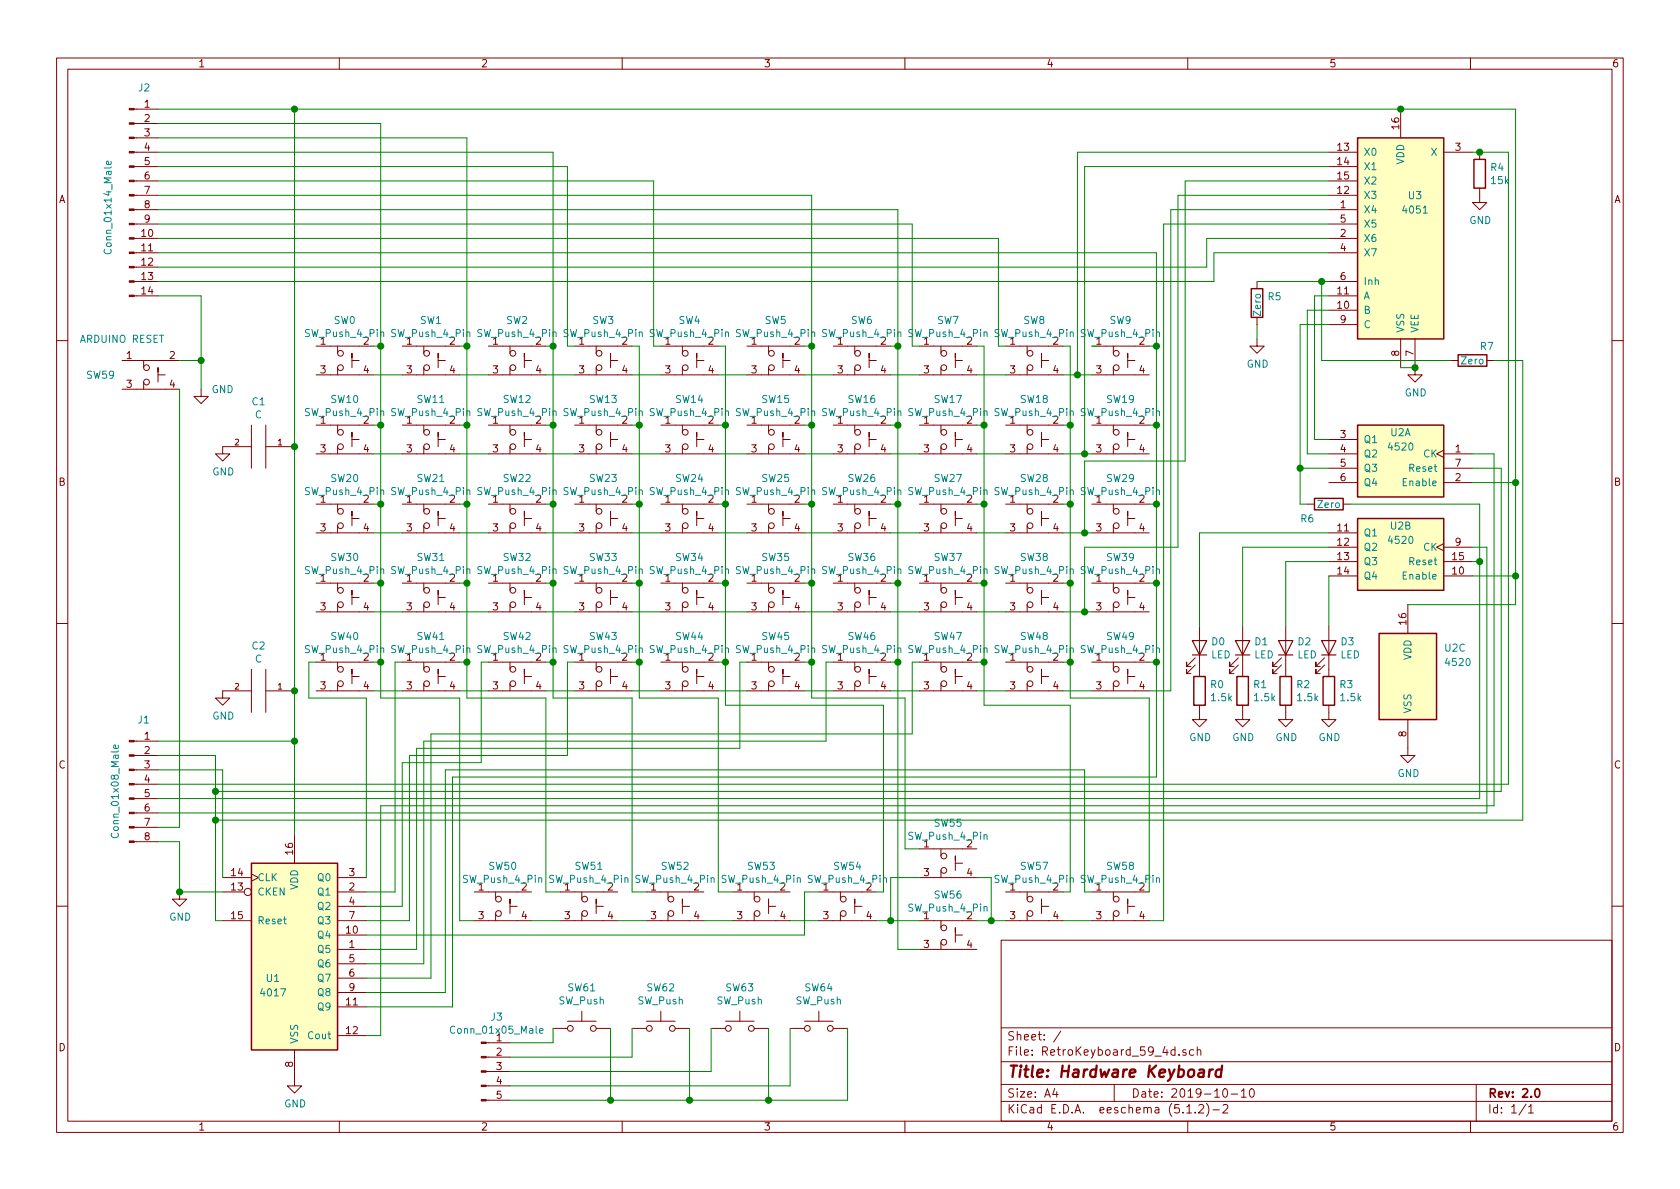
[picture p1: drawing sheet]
<svg xmlns="http://www.w3.org/2000/svg" width="297mm" height="210mm" viewBox="0 0 297 210" stroke-linecap="round" stroke-linejoin="round" font-family="sans-serif">
<defs><g id="words">
<text font-size="2.8" fill="#840000" x="178" y="190.5">Title: Hardware Keyboard</text>
<g font-size="2.1" fill="#840000">
<text x="178" y="184">Sheet: /</text>
<text x="178" y="186.7">File: RetroKeyboard_59_4d.sch</text>
<text x="178" y="196.9">KiCad E.D.A. eeschema (5.1.2)-2</text>
<text x="178" y="194.1">Size: A4</text>
<text x="200" y="194.1">Date: 2019-10-10</text>
<text x="263" y="194.1">Rev: 2.0</text>
<text x="263" y="196.9">Id: 1/1</text>
</g>
<g font-size="1.8" fill="#840000">
<text x="35" y="11.9">1</text>
<text x="85" y="11.9">2</text>
<text x="135" y="11.9">3</text>
<text x="185" y="11.9">4</text>
<text x="235" y="11.9">5</text>
<text x="285" y="11.9">6</text>
<text x="25.6" y="19">1</text>
<text x="25.6" y="21.6">2</text>
<text x="247.4" y="22.8" transform="rotate(-90 247.4 22.8)">16</text>
<text x="25.6" y="24.1">3</text>
<text x="25.6" y="26.7">4</text>
<text x="25.6" y="29.2">5</text>
<text x="236.5" y="26.7">13</text>
<text x="236.5" y="29.2">14</text>
<text x="257.3" y="26.7">3</text>
<text x="10.4" y="35.9">A</text>
<text x="25.6" y="31.7">6</text>
<text x="25.6" y="34.3">7</text>
<text x="236.5" y="34.3">12</text>
<text x="236.5" y="31.7">15</text>
<text x="285.4" y="35.9">A</text>
<text x="25.1" y="41.9">10</text>
<text x="25.6" y="36.8">8</text>
<text x="25.6" y="39.4">9</text>
<text x="237" y="36.8">1</text>
<text x="237" y="41.9">2</text>
<text x="237" y="39.4">5</text>
<text x="25.1" y="44.4">11</text>
<text x="25.1" y="47">12</text>
<text x="237" y="44.4">4</text>
<text x="25.1" y="49.5">13</text>
<text x="25.1" y="52.1">14</text>
<text x="236.5" y="52.1">11</text>
<text x="237" y="49.5">6</text>
<text x="236.5" y="54.6">10</text>
<text x="237" y="57.1">9</text>
<text x="22.4" y="63.5">1</text>
<text x="30" y="63.5">2</text>
<text x="247.4" y="63" transform="rotate(-90 247.4 63)">8</text>
<text x="249.9" y="63" transform="rotate(-90 249.9 63)">7</text>
<text x="22.4" y="68.6">3</text>
<text x="30" y="68.6">4</text>
<text x="56.7" y="66">3</text>
<text x="64.3" y="66">4</text>
<text x="71.9" y="66">3</text>
<text x="79.5" y="66">4</text>
<text x="87.1" y="66">3</text>
<text x="94.8" y="66">4</text>
<text x="102.4" y="66">3</text>
<text x="110" y="66">4</text>
<text x="117.6" y="66">3</text>
<text x="125.2" y="66">4</text>
<text x="132.9" y="66">3</text>
<text x="140.5" y="66">4</text>
<text x="148.1" y="66">3</text>
<text x="155.7" y="66">4</text>
<text x="163.3" y="66">3</text>
<text x="171" y="66">4</text>
<text x="178.6" y="66">3</text>
<text x="186.2" y="66">4</text>
<text x="193.8" y="66">3</text>
<text x="201.4" y="66">4</text>
<text x="237" y="77.5">3</text>
<text x="56.7" y="80">3</text>
<text x="64.3" y="80">4</text>
<text x="71.9" y="80">3</text>
<text x="79.5" y="80">4</text>
<text x="87.1" y="80">3</text>
<text x="94.8" y="80">4</text>
<text x="102.4" y="80">3</text>
<text x="110" y="80">4</text>
<text x="117.6" y="80">3</text>
<text x="125.2" y="80">4</text>
<text x="132.9" y="80">3</text>
<text x="140.5" y="80">4</text>
<text x="148.1" y="80">3</text>
<text x="155.7" y="80">4</text>
<text x="163.3" y="80">3</text>
<text x="171" y="80">4</text>
<text x="178.6" y="80">3</text>
<text x="186.2" y="80">4</text>
<text x="193.8" y="80">3</text>
<text x="201.4" y="80">4</text>
<text x="237" y="80">4</text>
<text x="237" y="82.5">5</text>
<text x="257.3" y="80">1</text>
<text x="257.3" y="82.5">7</text>
<text x="10.4" y="85.9">B</text>
<text x="237" y="85.1">6</text>
<text x="257.3" y="85.1">2</text>
<text x="285.4" y="85.9">B</text>
<text x="56.7" y="94">3</text>
<text x="64.3" y="94">4</text>
<text x="71.9" y="94">3</text>
<text x="79.5" y="94">4</text>
<text x="87.1" y="94">3</text>
<text x="94.8" y="94">4</text>
<text x="102.4" y="94">3</text>
<text x="110" y="94">4</text>
<text x="117.6" y="94">3</text>
<text x="125.2" y="94">4</text>
<text x="132.9" y="94">3</text>
<text x="140.5" y="94">4</text>
<text x="148.1" y="94">3</text>
<text x="155.7" y="94">4</text>
<text x="163.3" y="94">3</text>
<text x="171" y="94">4</text>
<text x="178.6" y="94">3</text>
<text x="186.2" y="94">4</text>
<text x="193.8" y="94">3</text>
<text x="201.4" y="94">4</text>
<text x="236.5" y="94">11</text>
<text x="236.5" y="96.5">12</text>
<text x="236.5" y="99.1">13</text>
<text x="236.5" y="101.6">14</text>
<text x="256.8" y="101.6">10</text>
<text x="256.8" y="99.1">15</text>
<text x="257.3" y="96.5">9</text>
<text x="56.7" y="107.9">3</text>
<text x="64.3" y="107.9">4</text>
<text x="71.9" y="107.9">3</text>
<text x="79.5" y="107.9">4</text>
<text x="87.1" y="107.9">3</text>
<text x="94.8" y="107.9">4</text>
<text x="102.4" y="107.9">3</text>
<text x="110" y="107.9">4</text>
<text x="117.6" y="107.9">3</text>
<text x="125.2" y="107.9">4</text>
<text x="132.9" y="107.9">3</text>
<text x="140.5" y="107.9">4</text>
<text x="148.1" y="107.9">3</text>
<text x="155.7" y="107.9">4</text>
<text x="163.3" y="107.9">3</text>
<text x="171" y="107.9">4</text>
<text x="178.6" y="107.9">3</text>
<text x="186.2" y="107.9">4</text>
<text x="193.8" y="107.9">3</text>
<text x="201.4" y="107.9">4</text>
<text x="248.7" y="110.4" transform="rotate(-90 248.7 110.4)">16</text>
<text x="56.7" y="121.9">3</text>
<text x="64.3" y="121.9">4</text>
<text x="71.9" y="121.9">3</text>
<text x="79.5" y="121.9">4</text>
<text x="87.1" y="121.9">3</text>
<text x="94.8" y="121.9">4</text>
<text x="102.4" y="121.9">3</text>
<text x="110" y="121.9">4</text>
<text x="117.6" y="121.9">3</text>
<text x="125.2" y="121.9">4</text>
<text x="132.9" y="121.9">3</text>
<text x="140.5" y="121.9">4</text>
<text x="148.1" y="121.9">3</text>
<text x="155.7" y="121.9">4</text>
<text x="163.3" y="121.9">3</text>
<text x="171" y="121.9">4</text>
<text x="178.6" y="121.9">3</text>
<text x="186.2" y="121.9">4</text>
<text x="193.8" y="121.9">3</text>
<text x="201.4" y="121.9">4</text>
<text x="25.6" y="130.8">1</text>
<text x="248.7" y="130.3" transform="rotate(-90 248.7 130.3)">8</text>
<text x="10.4" y="135.9">C</text>
<text x="25.6" y="133.3">2</text>
<text x="25.6" y="135.9">3</text>
<text x="285.4" y="135.9">C</text>
<text x="25.6" y="138.4">4</text>
<text x="25.6" y="141">5</text>
<text x="25.6" y="143.5">6</text>
<text x="25.6" y="146">7</text>
<text x="25.6" y="148.6">8</text>
<text x="40.9" y="154.9">14</text>
<text x="51.8" y="151.1" transform="rotate(-90 51.8 151.1)">16</text>
<text x="61.7" y="154.9">3</text>
<text x="163.3" y="154.9">3</text>
<text x="171" y="154.9">4</text>
<text x="40.9" y="157.5">13</text>
<text x="61.7" y="157.5">2</text>
<text x="61.7" y="160">4</text>
<text x="40.9" y="162.6">15</text>
<text x="61.3" y="165.1">10</text>
<text x="61.7" y="167.6">1</text>
<text x="61.7" y="162.6">7</text>
<text x="84.6" y="162.6">3</text>
<text x="92.2" y="162.6">4</text>
<text x="99.8" y="162.6">3</text>
<text x="107.5" y="162.6">4</text>
<text x="115.1" y="162.6">3</text>
<text x="122.7" y="162.6">4</text>
<text x="130.3" y="162.6">3</text>
<text x="137.9" y="162.6">4</text>
<text x="145.6" y="162.6">3</text>
<text x="153.2" y="162.6">4</text>
<text x="163.3" y="167.6">3</text>
<text x="171" y="167.6">4</text>
<text x="178.6" y="162.6">3</text>
<text x="186.2" y="162.6">4</text>
<text x="193.8" y="162.6">3</text>
<text x="201.4" y="162.6">4</text>
<text x="61.7" y="170.2">5</text>
<text x="61.7" y="172.7">6</text>
<text x="61.3" y="177.8">11</text>
<text x="61.7" y="175.3">9</text>
<text x="10.4" y="185.9">D</text>
<text x="61.3" y="182.9">12</text>
<text x="87.8" y="184.1">1</text>
<text x="285.4" y="185.9">D</text>
<text x="51.8" y="188.7" transform="rotate(-90 51.8 188.7)">8</text>
<text x="87.8" y="186.7">2</text>
<text x="87.8" y="189.2">3</text>
<text x="87.8" y="191.8">4</text>
<text x="87.8" y="194.3">5</text>
<text x="35" y="199.9">1</text>
<text x="85" y="199.9">2</text>
<text x="135" y="199.9">3</text>
<text x="185" y="199.9">4</text>
<text x="235" y="199.9">5</text>
<text x="285" y="199.9">6</text>
</g>
<g font-size="1.8" fill="#008484">
<text x="24.5" y="16.2">J2</text>
<text x="241" y="27.6">X0</text>
<text x="248.3" y="29.1" transform="rotate(-90 248.3 29.1)">VDD</text>
<text x="253.1" y="27.6">X</text>
<text x="241" y="35.2">X3</text>
<text x="241" y="30.1">X1</text>
<text x="241" y="32.6">X2</text>
<text x="249.1" y="35.2">U3</text>
<text x="263.6" y="30.2">R4</text>
<text x="263.7" y="32.6">15k</text>
<text x="241" y="37.7">X4</text>
<text x="241" y="40.3">X5</text>
<text x="248.2" y="37.8">4051</text>
<text x="259.8" y="39.6">GND</text>
<text x="19.7" y="44.4" transform="rotate(-90 19.7 44.4)">Conn_01x14_Male</text>
<text x="241" y="42.8">X6</text>
<text x="241" y="45.3">X7</text>
<text x="224.2" y="53.1">R5</text>
<text x="241" y="53">A</text>
<text x="241" y="50.4">Inh</text>
<text x="54" y="59.6">SW_Push_4_Pin</text>
<text x="59.1" y="57.3">SW0</text>
<text x="69.3" y="59.6">SW_Push_4_Pin</text>
<text x="74.3" y="57.3">SW1</text>
<text x="84.5" y="59.6">SW_Push_4_Pin</text>
<text x="89.5" y="57.3">SW2</text>
<text x="99.7" y="59.6">SW_Push_4_Pin</text>
<text x="104.8" y="57.3">SW3</text>
<text x="115" y="59.6">SW_Push_4_Pin</text>
<text x="120" y="57.3">SW4</text>
<text x="130.2" y="59.6">SW_Push_4_Pin</text>
<text x="135.3" y="57.3">SW5</text>
<text x="145.5" y="59.6">SW_Push_4_Pin</text>
<text x="150.5" y="57.3">SW6</text>
<text x="160.7" y="59.6">SW_Push_4_Pin</text>
<text x="165.7" y="57.3">SW7</text>
<text x="175.9" y="59.6">SW_Push_4_Pin</text>
<text x="181" y="57.3">SW8</text>
<text x="191.2" y="59.6">SW_Push_4_Pin</text>
<text x="196.2" y="57.3">SW9</text>
<text x="222.9" y="55.8" transform="rotate(-90 222.9 55.8)">Zero</text>
<text x="241" y="55.5">B</text>
<text x="241" y="58">C</text>
<text x="248.3" y="58.9" transform="rotate(-90 248.3 58.9)">VSS</text>
<text x="250.8" y="58.9" transform="rotate(-90 250.8 58.9)">VEE</text>
<text x="14.3" y="60.6">ARDUINO RESET</text>
<text x="56.7" y="61">1</text>
<text x="64.3" y="61">2</text>
<text x="71.9" y="61">1</text>
<text x="79.5" y="61">2</text>
<text x="87.1" y="61">1</text>
<text x="94.8" y="61">2</text>
<text x="102.4" y="61">1</text>
<text x="110" y="61">2</text>
<text x="117.6" y="61">1</text>
<text x="125.2" y="61">2</text>
<text x="132.9" y="61">1</text>
<text x="140.5" y="61">2</text>
<text x="148.1" y="61">1</text>
<text x="155.7" y="61">2</text>
<text x="163.3" y="61">1</text>
<text x="171" y="61">2</text>
<text x="178.6" y="61">1</text>
<text x="186.2" y="61">2</text>
<text x="193.8" y="61">1</text>
<text x="201.4" y="61">2</text>
<text x="220.4" y="65">GND</text>
<text x="258.4" y="64.4">Zero</text>
<text x="261.8" y="61.9">R7</text>
<text x="15.4" y="67">SW59</text>
<text x="37.4" y="69.5">GND</text>
<text x="44.6" y="71.7">C1</text>
<text x="58.5" y="71.3">SW10</text>
<text x="73.8" y="71.3">SW11</text>
<text x="89" y="71.3">SW12</text>
<text x="104.3" y="71.3">SW13</text>
<text x="119.5" y="71.3">SW14</text>
<text x="134.7" y="71.3">SW15</text>
<text x="150" y="71.3">SW16</text>
<text x="165.2" y="71.3">SW17</text>
<text x="180.5" y="71.3">SW18</text>
<text x="195.7" y="71.3">SW19</text>
<text x="248.4" y="70.1">GND</text>
<text x="45.1" y="74">C</text>
<text x="54" y="73.6">SW_Push_4_Pin</text>
<text x="56.7" y="74.9">1</text>
<text x="64.3" y="74.9">2</text>
<text x="69.3" y="73.6">SW_Push_4_Pin</text>
<text x="71.9" y="74.9">1</text>
<text x="79.5" y="74.9">2</text>
<text x="84.5" y="73.6">SW_Push_4_Pin</text>
<text x="87.1" y="74.9">1</text>
<text x="94.8" y="74.9">2</text>
<text x="99.7" y="73.6">SW_Push_4_Pin</text>
<text x="102.4" y="74.9">1</text>
<text x="110" y="74.9">2</text>
<text x="115" y="73.6">SW_Push_4_Pin</text>
<text x="117.6" y="74.9">1</text>
<text x="125.2" y="74.9">2</text>
<text x="130.2" y="73.6">SW_Push_4_Pin</text>
<text x="132.9" y="74.9">1</text>
<text x="140.5" y="74.9">2</text>
<text x="145.5" y="73.6">SW_Push_4_Pin</text>
<text x="148.1" y="74.9">1</text>
<text x="155.7" y="74.9">2</text>
<text x="160.7" y="73.6">SW_Push_4_Pin</text>
<text x="163.3" y="74.9">1</text>
<text x="171" y="74.9">2</text>
<text x="175.9" y="73.6">SW_Push_4_Pin</text>
<text x="178.6" y="74.9">1</text>
<text x="186.2" y="74.9">2</text>
<text x="191.2" y="73.6">SW_Push_4_Pin</text>
<text x="193.8" y="74.9">1</text>
<text x="201.4" y="74.9">2</text>
<text x="245.9" y="77.1">U2A</text>
<text x="241" y="78.4">Q1</text>
<text x="241" y="80.9">Q2</text>
<text x="241" y="83.4">Q3</text>
<text x="245.7" y="79.7">4520</text>
<text x="249.4" y="83.4">Reset</text>
<text x="251.7" y="80.9">CK</text>
<text x="37.5" y="84.1">GND</text>
<text x="54" y="87.5">SW_Push_4_Pin</text>
<text x="56.7" y="88.9">1</text>
<text x="58.5" y="85.2">SW20</text>
<text x="64.3" y="88.9">2</text>
<text x="69.3" y="87.5">SW_Push_4_Pin</text>
<text x="71.9" y="88.9">1</text>
<text x="73.8" y="85.2">SW21</text>
<text x="79.5" y="88.9">2</text>
<text x="84.5" y="87.5">SW_Push_4_Pin</text>
<text x="87.1" y="88.9">1</text>
<text x="89" y="85.2">SW22</text>
<text x="94.8" y="88.9">2</text>
<text x="99.7" y="87.5">SW_Push_4_Pin</text>
<text x="102.4" y="88.9">1</text>
<text x="104.3" y="85.2">SW23</text>
<text x="110" y="88.9">2</text>
<text x="115" y="87.5">SW_Push_4_Pin</text>
<text x="117.6" y="88.9">1</text>
<text x="119.5" y="85.2">SW24</text>
<text x="125.2" y="88.9">2</text>
<text x="130.2" y="87.5">SW_Push_4_Pin</text>
<text x="132.9" y="88.9">1</text>
<text x="134.7" y="85.2">SW25</text>
<text x="140.5" y="88.9">2</text>
<text x="145.5" y="87.5">SW_Push_4_Pin</text>
<text x="148.1" y="88.9">1</text>
<text x="150" y="85.2">SW26</text>
<text x="155.7" y="88.9">2</text>
<text x="160.7" y="87.5">SW_Push_4_Pin</text>
<text x="163.3" y="88.9">1</text>
<text x="165.2" y="85.2">SW27</text>
<text x="171" y="88.9">2</text>
<text x="175.9" y="87.5">SW_Push_4_Pin</text>
<text x="178.6" y="88.9">1</text>
<text x="180.5" y="85.2">SW28</text>
<text x="186.2" y="88.9">2</text>
<text x="191.2" y="87.5">SW_Push_4_Pin</text>
<text x="193.8" y="88.9">1</text>
<text x="195.7" y="85.2">SW29</text>
<text x="201.4" y="88.9">2</text>
<text x="233" y="89.8">Zero</text>
<text x="241" y="86">Q4</text>
<text x="248.5" y="86">Enable</text>
<text x="230" y="92.4">R6</text>
<text x="241" y="94.9">Q1</text>
<text x="245.9" y="93.6">U2B</text>
<text x="54" y="101.5">SW_Push_4_Pin</text>
<text x="58.5" y="99.2">SW30</text>
<text x="69.3" y="101.5">SW_Push_4_Pin</text>
<text x="73.8" y="99.2">SW31</text>
<text x="84.5" y="101.5">SW_Push_4_Pin</text>
<text x="89" y="99.2">SW32</text>
<text x="99.7" y="101.5">SW_Push_4_Pin</text>
<text x="104.3" y="99.2">SW33</text>
<text x="115" y="101.5">SW_Push_4_Pin</text>
<text x="119.5" y="99.2">SW34</text>
<text x="130.2" y="101.5">SW_Push_4_Pin</text>
<text x="134.7" y="99.2">SW35</text>
<text x="145.5" y="101.5">SW_Push_4_Pin</text>
<text x="150" y="99.2">SW36</text>
<text x="160.7" y="101.5">SW_Push_4_Pin</text>
<text x="165.2" y="99.2">SW37</text>
<text x="175.9" y="101.5">SW_Push_4_Pin</text>
<text x="180.5" y="99.2">SW38</text>
<text x="191.2" y="101.5">SW_Push_4_Pin</text>
<text x="195.7" y="99.2">SW39</text>
<text x="241" y="97.4">Q2</text>
<text x="241" y="99.9">Q3</text>
<text x="245.7" y="96.2">4520</text>
<text x="249.4" y="99.9">Reset</text>
<text x="251.7" y="97.4">CK</text>
<text x="56.7" y="102.9">1</text>
<text x="64.3" y="102.9">2</text>
<text x="71.9" y="102.9">1</text>
<text x="79.5" y="102.9">2</text>
<text x="87.1" y="102.9">1</text>
<text x="94.8" y="102.9">2</text>
<text x="102.4" y="102.9">1</text>
<text x="110" y="102.9">2</text>
<text x="117.6" y="102.9">1</text>
<text x="125.2" y="102.9">2</text>
<text x="132.9" y="102.9">1</text>
<text x="140.5" y="102.9">2</text>
<text x="148.1" y="102.9">1</text>
<text x="155.7" y="102.9">2</text>
<text x="163.3" y="102.9">1</text>
<text x="171" y="102.9">2</text>
<text x="178.6" y="102.9">1</text>
<text x="186.2" y="102.9">2</text>
<text x="193.8" y="102.9">1</text>
<text x="201.4" y="102.9">2</text>
<text x="241" y="102.5">Q4</text>
<text x="248.5" y="102.5">Enable</text>
<text x="58.5" y="113.2">SW40</text>
<text x="73.8" y="113.2">SW41</text>
<text x="89" y="113.2">SW42</text>
<text x="104.3" y="113.2">SW43</text>
<text x="119.5" y="113.2">SW44</text>
<text x="134.7" y="113.2">SW45</text>
<text x="150" y="113.2">SW46</text>
<text x="165.2" y="113.2">SW47</text>
<text x="180.5" y="113.2">SW48</text>
<text x="195.7" y="113.2">SW49</text>
<text x="44.6" y="114.9">C2</text>
<text x="45.1" y="117.2">C</text>
<text x="54" y="115.5">SW_Push_4_Pin</text>
<text x="56.7" y="116.8">1</text>
<text x="64.3" y="116.8">2</text>
<text x="69.3" y="115.5">SW_Push_4_Pin</text>
<text x="71.9" y="116.8">1</text>
<text x="79.5" y="116.8">2</text>
<text x="84.5" y="115.5">SW_Push_4_Pin</text>
<text x="87.1" y="116.8">1</text>
<text x="94.8" y="116.8">2</text>
<text x="99.7" y="115.5">SW_Push_4_Pin</text>
<text x="102.4" y="116.8">1</text>
<text x="110" y="116.8">2</text>
<text x="115" y="115.5">SW_Push_4_Pin</text>
<text x="117.6" y="116.8">1</text>
<text x="125.2" y="116.8">2</text>
<text x="130.2" y="115.5">SW_Push_4_Pin</text>
<text x="132.9" y="116.8">1</text>
<text x="140.5" y="116.8">2</text>
<text x="145.5" y="115.5">SW_Push_4_Pin</text>
<text x="148.1" y="116.8">1</text>
<text x="155.7" y="116.8">2</text>
<text x="160.7" y="115.5">SW_Push_4_Pin</text>
<text x="163.3" y="116.8">1</text>
<text x="171" y="116.8">2</text>
<text x="175.9" y="115.5">SW_Push_4_Pin</text>
<text x="178.6" y="116.8">1</text>
<text x="186.2" y="116.8">2</text>
<text x="191.2" y="115.5">SW_Push_4_Pin</text>
<text x="193.8" y="116.8">1</text>
<text x="201.4" y="116.8">2</text>
<text x="214.1" y="116.4">LED</text>
<text x="214.3" y="114.1">D0</text>
<text x="221.7" y="116.4">LED</text>
<text x="221.9" y="114.1">D1</text>
<text x="229.4" y="116.4">LED</text>
<text x="229.5" y="114.1">D2</text>
<text x="237" y="116.4">LED</text>
<text x="237.1" y="114.1">D3</text>
<text x="249.6" y="116.8" transform="rotate(-90 249.6 116.8)">VDD</text>
<text x="255.5" y="115.2">U2C</text>
<text x="255.8" y="117.8">4520</text>
<text x="214.1" y="121.7">R0</text>
<text x="214.2" y="124">1.5k</text>
<text x="221.7" y="121.7">R1</text>
<text x="221.9" y="124">1.5k</text>
<text x="229.3" y="121.7">R2</text>
<text x="229.5" y="124">1.5k</text>
<text x="236.9" y="121.7">R3</text>
<text x="237.1" y="124">1.5k</text>
<text x="24.4" y="127.9">J1</text>
<text x="37.5" y="127.2">GND</text>
<text x="210.3" y="131.1">GND</text>
<text x="217.9" y="131.1">GND</text>
<text x="225.5" y="131.1">GND</text>
<text x="233.1" y="131.1">GND</text>
<text x="249.6" y="126.2" transform="rotate(-90 249.6 126.2)">VSS</text>
<text x="247.1" y="137.4">GND</text>
<text x="21" y="147.6" transform="rotate(-90 21 147.6)">Conn_01x08_Male</text>
<text x="160.7" y="148.5">SW_Push_4_Pin</text>
<text x="163.3" y="149.9">1</text>
<text x="165.2" y="146.2">SW55</text>
<text x="171" y="149.9">2</text>
<text x="45.5" y="155.8">CLK</text>
<text x="56.3" y="155.8">Q0</text>
<text x="86.5" y="153.8">SW50</text>
<text x="101.7" y="153.8">SW51</text>
<text x="117" y="153.8">SW52</text>
<text x="132.2" y="153.8">SW53</text>
<text x="147.4" y="153.8">SW54</text>
<text x="180.5" y="153.8">SW57</text>
<text x="195.7" y="153.8">SW58</text>
<text x="45.5" y="158.4">CKEN</text>
<text x="52.7" y="157.4" transform="rotate(-90 52.7 157.4)">VDD</text>
<text x="56.3" y="158.4">Q1</text>
<text x="56.3" y="160.9">Q2</text>
<text x="82" y="156.1">SW_Push_4_Pin</text>
<text x="84.6" y="157.5">1</text>
<text x="92.2" y="157.5">2</text>
<text x="97.2" y="156.1">SW_Push_4_Pin</text>
<text x="99.8" y="157.5">1</text>
<text x="107.5" y="157.5">2</text>
<text x="112.4" y="156.1">SW_Push_4_Pin</text>
<text x="115.1" y="157.5">1</text>
<text x="122.7" y="157.5">2</text>
<text x="127.7" y="156.1">SW_Push_4_Pin</text>
<text x="130.3" y="157.5">1</text>
<text x="137.9" y="157.5">2</text>
<text x="142.9" y="156.1">SW_Push_4_Pin</text>
<text x="145.6" y="157.5">1</text>
<text x="153.2" y="157.5">2</text>
<text x="160.7" y="161.2">SW_Push_4_Pin</text>
<text x="165.2" y="158.9">SW56</text>
<text x="175.9" y="156.1">SW_Push_4_Pin</text>
<text x="178.6" y="157.5">1</text>
<text x="186.2" y="157.5">2</text>
<text x="191.2" y="156.1">SW_Push_4_Pin</text>
<text x="193.8" y="157.5">1</text>
<text x="201.4" y="157.5">2</text>
<text x="29.9" y="162.8">GND</text>
<text x="45.5" y="163.4">Reset</text>
<text x="56.3" y="166">Q4</text>
<text x="56.3" y="163.4">Q3</text>
<text x="163.3" y="162.6">1</text>
<text x="171" y="162.6">2</text>
<text x="47.1" y="173.7">U1</text>
<text x="56.3" y="168.5">Q5</text>
<text x="56.3" y="171.1">Q6</text>
<text x="56.3" y="173.6">Q7</text>
<text x="46.3" y="176.2">4017</text>
<text x="56.3" y="178.7">Q9</text>
<text x="56.3" y="176.1">Q8</text>
<text x="98.8" y="177.6">SW_Push</text>
<text x="100.5" y="175.3">SW61</text>
<text x="112.8" y="177.6">SW_Push</text>
<text x="114.4" y="175.3">SW62</text>
<text x="126.7" y="177.6">SW_Push</text>
<text x="128.4" y="175.3">SW63</text>
<text x="140.7" y="177.6">SW_Push</text>
<text x="142.4" y="175.3">SW64</text>
<text x="52.7" y="184.7" transform="rotate(-90 52.7 184.7)">VSS</text>
<text x="54.6" y="183.8">Cout</text>
<text x="80.2" y="182.8">Conn_01x05_Male</text>
<text x="86.9" y="180.5">J3</text>
<text x="50.2" y="195.8">GND</text>
</g>
<g font-size="1.4" fill="#840000">
<text x="41.5" y="78.7">2</text>
<text x="49.1" y="78.7">1</text>
<text x="41.5" y="121.9">2</text>
<text x="49.1" y="121.9">1</text>
</g>
</g></defs>
<g fill="none" stroke="#840000" stroke-width=".18">
<path d="M10 10.3h277v189.9h-277zM12 12.2h273v186.1h-273zM23.7 19.3h4.2M60 10.3v1.9M110 10.3v1.9M160 10.3v1.9M210 10.3v1.9M247.6 19.3v5.1M260 10.3v1.9M23.7 37.1h4.2M23.7 34.5h4.2M23.7 26.9h4.2"/>
<path d="M23.7 29.5h4.2M23.7 32h4.2M23.7 39.6h4.2M23.7 24.4h4.2M23.7 21.8h4.2M234.9 37.1h5.1M234.9 34.5h5.1M234.9 26.9h5.1M234.9 29.5h5.1M234.9 32h5.1M234.9 39.6h5.1M255.3 26.9h5"/>
<path d="M261.6 33.3v2.5h1.3l-1.3 1.3-1.3-1.3h1.3M261.6 26.9v1.3M23.7 52.3h4.2M23.7 42.2h4.2M23.7 44.7h4.2M23.7 49.8h4.2M23.7 47.2h4.2M222.2 59.9v1.3h1.3l-1.3 1.3-1.2-1.3h1.2M222.2 49.8v1.2M222.2 56.1v1.3M234.9 54.9h5.1M234.9 52.3h5.1"/>
<path d="M234.9 42.2h5.1M234.9 44.7h5.1M234.9 49.8h5.1M234.9 57.4h5.1M247.6 59.9v5.1M250.2 59.9v6.4h1.3l-1.3 1.3-1.3-1.3h1.3M10 60.2h2M21.6 63.7h10.1M21.6 68.8h10.1M25.4 63.7v1.3M25.4 67.6v1.2M27.9 65.8v-.8v2.6"/>
<path d="M27.9 66.3h1.3M35.6 68.8v1.3h1.2l-1.2 1.3-1.3-1.3h1.3M44.4 79h-5v1.3h1.2l-1.2 1.2-1.3-1.2h1.3M44.4 75.2v7.6M47 75.2v7.6M47 79h5.1M55.9 66.3h10.1M55.9 61.2h10.1M55.9 75.2h10.1M59.7 61.2v1.3M59.7 65v1.3M59.7 75.2v1.2"/>
<path d="M59.7 79v1.3M62.2 63.2v-.7v2.5M62.2 77.2v-.8v2.6M62.2 63.7h1.3M62.2 77.7h1.3M71.1 66.3h10.2M71.1 61.2h10.2M71.1 75.2h10.2M74.9 61.2v1.3M74.9 65v1.3M74.9 75.2v1.2M74.9 79v1.3"/>
<path d="M77.5 63.2v-.7v2.5M77.5 77.2v-.8v2.6M77.5 63.7h1.2M77.5 77.7h1.2M86.4 66.3h10.1M86.4 61.2h10.1M86.4 75.2h10.1M90.2 61.2v1.3M90.2 65v1.3M90.2 75.2v1.2M90.2 79v1.3M92.7 63.2v-.7v2.5"/>
<path d="M92.7 77.2v-.8v2.6M92.7 63.7h1.3M92.7 77.7h1.3M101.6 66.3h10.2M101.6 61.2h10.2M101.6 75.2h10.2M105.4 61.2v1.3M105.4 65v1.3M105.4 75.2v1.2M105.4 79v1.3M107.9 63.2v-.7v2.5M107.9 77.2v-.8v2.6"/>
<path d="M107.9 63.7h1.3M107.9 77.7h1.3M116.8 66.3h10.2M116.8 61.2h10.2M116.8 75.2h10.2M120.6 61.2v1.3M120.6 65v1.3M120.6 75.2v1.2M120.6 79v1.3M123.2 63.2v-.7v2.5M123.2 77.2v-.8v2.6M123.2 63.7h1.3"/>
<path d="M123.2 77.7h1.3M132.1 66.3h10.1M132.1 61.2h10.1M132.1 75.2h10.1M135.9 61.2v1.3M135.9 65v1.3M135.9 75.2v1.2M135.9 79v1.3M138.4 63.2v-.7v2.5M138.4 77.2v-.8v2.6M138.4 63.7h1.3M138.4 77.7h1.3"/>
<path d="M147.3 66.3h10.2M147.3 61.2h10.2M147.3 75.2h10.2M151.1 61.2v1.3M151.1 65v1.3M151.1 75.2v1.2M151.1 79v1.3M153.7 63.2v-.7v2.5M153.7 77.2v-.8v2.6M153.7 63.7h1.2M153.7 77.7h1.2M162.6 66.3h10.1"/>
<path d="M162.6 61.2h10.1M162.6 75.2h10.1M166.4 61.2v1.3M166.4 65v1.3M166.4 75.2v1.2M166.4 79v1.3M168.9 63.2v-.7v2.5M168.9 77.2v-.8v2.6M168.9 63.7h1.3M168.9 77.7h1.3M177.8 66.3h10.2M177.8 61.2h10.2"/>
<path d="M177.8 75.2h10.2M181.6 61.2v1.3M181.6 65v1.3M181.6 75.2v1.2M181.6 79v1.3M184.1 63.2v-.7v2.5M184.1 77.2v-.8v2.6M184.1 63.7h1.3M184.1 77.7h1.3M193 66.3h10.2M193 61.2h10.2M193 75.2h10.2"/>
<path d="M196.8 61.2v1.3M196.8 65v1.3M196.8 75.2v1.2M196.8 79v1.3M199.4 63.2v-.7v2.5M199.4 77.2v-.8v2.6M199.4 63.7h1.3M199.4 77.7h1.3M234.9 77.7h5.1M255.3 79.6l-1.3 .7 1.3 .6M256.5 63.7h1.3M262.9 63.7h1.3"/>
<path d="M285 60.2h2M55.9 80.3h10.1M55.9 94.2h10.1M55.9 89.1h10.1M59.7 89.1v1.3M59.7 93v1.2M62.2 91.2v-.8v2.6M62.2 91.7h1.3M71.1 80.3h10.2M71.1 94.2h10.2M71.1 89.1h10.2M74.9 89.1v1.3"/>
<path d="M74.9 93v1.2M77.5 91.2v-.8v2.6M77.5 91.7h1.2M86.4 80.3h10.1M86.4 94.2h10.1M86.4 89.1h10.1M90.2 89.1v1.3M90.2 93v1.2M92.7 91.2v-.8v2.6M92.7 91.7h1.3M101.6 80.3h10.2M101.6 94.2h10.2"/>
<path d="M101.6 89.1h10.2M105.4 89.1v1.3M105.4 93v1.2M107.9 91.2v-.8v2.6M107.9 91.7h1.3M116.8 80.3h10.2M116.8 94.2h10.2M116.8 89.1h10.2M120.6 89.1v1.3M120.6 93v1.2M123.2 91.2v-.8v2.6M123.2 91.7h1.3"/>
<path d="M132.1 80.3h10.1M132.1 94.2h10.1M132.1 89.1h10.1M135.9 89.1v1.3M135.9 93v1.2M138.4 91.2v-.8v2.6M138.4 91.7h1.3M147.3 80.3h10.2M147.3 94.2h10.2M147.3 89.1h10.2M151.1 89.1v1.3M151.1 93v1.2"/>
<path d="M153.7 91.2v-.8v2.6M153.7 91.7h1.2M162.6 80.3h10.1M162.6 94.2h10.1M162.6 89.1h10.1M166.4 89.1v1.3M166.4 93v1.2M168.9 91.2v-.8v2.6M168.9 91.7h1.3M177.8 80.3h10.2M177.8 94.2h10.2M177.8 89.1h10.2"/>
<path d="M181.6 89.1v1.3M181.6 93v1.2M184.1 91.2v-.8v2.6M184.1 91.7h1.3M193 80.3h10.2M193 94.2h10.2M193 89.1h10.2M196.8 89.1v1.3M196.8 93v1.2M199.4 91.2v-.8v2.6M199.4 91.7h1.3M231.1 89.1h1.3"/>
<path d="M234.9 80.3h5.1M234.9 94.2h5.1M234.9 85.3h5.1M234.9 82.8h5.1M234.9 96.8h5.1M234.9 99.3h5.1M237.5 89.1h1.3M255.3 96.1l-1.3 .7 1.3 .6M255.3 80.3h5M255.3 85.3h5M255.3 82.8h5M255.3 96.8h5"/>
<path d="M255.3 99.3h5M10 110.3h2M44.4 118.4v7.6M47 118.4v7.6M55.9 108.2h10.1M55.9 103.1h10.1M55.9 117.1h10.1M59.7 103.1v1.3M59.7 106.9v1.3M59.7 117.1v1.3M62.2 105.2v-.8v2.5M62.2 119.1v-.7v2.5"/>
<path d="M62.2 105.7h1.3M62.2 119.6h1.3M71.1 108.2h10.2M71.1 103.1h10.2M71.1 117.1h10.2M74.9 103.1v1.3M74.9 106.9v1.3M74.9 117.1v1.3M77.5 105.2v-.8v2.5M77.5 119.1v-.7v2.5M77.5 105.7h1.2M77.5 119.6h1.2"/>
<path d="M86.4 108.2h10.1M86.4 103.1h10.1M86.4 117.1h10.1M90.2 103.1v1.3M90.2 106.9v1.3M90.2 117.1v1.3M92.7 105.2v-.8v2.5M92.7 119.1v-.7v2.5M92.7 105.7h1.3M92.7 119.6h1.3M101.6 108.2h10.2M101.6 103.1h10.2"/>
<path d="M101.6 117.1h10.2M105.4 103.1v1.3M105.4 106.9v1.3M105.4 117.1v1.3M107.9 105.2v-.8v2.5M107.9 119.1v-.7v2.5M107.9 105.7h1.3M107.9 119.6h1.3M116.8 108.2h10.2M116.8 103.1h10.2M116.8 117.1h10.2M120.6 103.1v1.3"/>
<path d="M120.6 106.9v1.3M120.6 117.1v1.3M123.2 105.2v-.8v2.5M123.2 119.1v-.7v2.5M123.2 105.7h1.3M123.2 119.6h1.3M132.1 108.2h10.1M132.1 103.1h10.1M132.1 117.1h10.1M135.9 103.1v1.3M135.9 106.9v1.3M135.9 117.1v1.3"/>
<path d="M138.4 105.2v-.8v2.5M138.4 119.1v-.7v2.5M138.4 105.7h1.3M138.4 119.6h1.3M147.3 108.2h10.2M147.3 103.1h10.2M147.3 117.1h10.2M151.1 103.1v1.3M151.1 106.9v1.3M151.1 117.1v1.3M153.7 105.2v-.8v2.5M153.7 119.1v-.7v2.5"/>
<path d="M153.7 105.7h1.2M153.7 119.6h1.2M162.6 108.2h10.1M162.6 103.1h10.1M162.6 117.1h10.1M166.4 103.1v1.3M166.4 106.9v1.3M166.4 117.1v1.3M168.9 105.2v-.8v2.5M168.9 119.1v-.7v2.5M168.9 105.7h1.3M168.9 119.6h1.3"/>
<path d="M177.8 108.2h10.2M177.8 103.1h10.2M177.8 117.1h10.2M181.6 103.1v1.3M181.6 106.9v1.3M181.6 117.1v1.3M184.1 105.2v-.8v2.5M184.1 119.1v-.7v2.5M184.1 105.7h1.3M184.1 119.6h1.3M193 108.2h10.2M193 103.1h10.2"/>
<path d="M193 117.1h10.2M196.8 103.1v1.3M196.8 106.9v1.3M196.8 117.1v1.3M199.4 105.2v-.8v2.5M199.4 119.1v-.7v2.5M199.4 105.7h1.3M199.4 119.6h1.3M211.3 117.6l-1.5 1.5v-.7v.7h.8M211.3 116.3l-1.5 1.6v-.8v.8h.8M212.1 110.7v8.9M218.9 117.6l-1.5 1.5v-.7v.7h.8"/>
<path d="M218.9 116.3l-1.5 1.6v-.8v.8h.8M219.7 110.7v8.9M226.6 117.6l-1.6 1.5v-.7v.7h.8M226.6 116.3l-1.6 1.6v-.8v.8h.8M227.3 110.7v8.9M234.2 117.6l-1.5 1.5v-.7v.7h.7M234.2 116.3l-1.5 1.6v-.8v.8h.7M234.9 110.7v8.9M234.9 101.8h5.1M248.9 106.9v5.1M255.3 101.8h5M285 110.3h2"/>
<path d="M23.7 138.7h4.2M23.7 136.1h4.2M23.7 133.6h4.2M23.7 131.1h4.2M44.4 122.2h-5v1.2h1.2l-1.2 1.3-1.3-1.3h1.3M47 122.2h5.1M55.9 122.2h10.1M59.7 120.9v1.3M71.1 122.2h10.2M74.9 120.9v1.3M86.4 122.2h10.1M90.2 120.9v1.3"/>
<path d="M101.6 122.2h10.2M105.4 120.9v1.3M116.8 122.2h10.2M120.6 120.9v1.3M132.1 122.2h10.1M135.9 120.9v1.3M147.3 122.2h10.2M151.1 120.9v1.3M162.6 122.2h10.1M166.4 120.9v1.3M177.8 122.2h10.2M181.6 120.9v1.3"/>
<path d="M193 122.2h10.2M196.8 120.9v1.3M212.1 124.7v2.5h1.3l-1.3 1.3-1.3-1.3h1.3M219.7 124.7v2.5h1.3l-1.3 1.3-1.3-1.3h1.3M227.3 124.7v2.5h1.3l-1.3 1.3-1.2-1.3h1.2M234.9 124.7v2.5h1.3l-1.3 1.3-1.2-1.3h1.2M248.9 127.2v6.4h1.3l-1.3 1.3-1.3-1.3h1.3M23.7 148.8h4.2M23.7 146.3h4.2M23.7 143.8h4.2M23.7 141.2h4.2M31.7 157.7v1.3h1.3l-1.3 1.3-1.2-1.3h1.2"/>
<path d="M39.4 157.7h3.8M39.4 155.2h5M44.4 154.6l1.3 .6-1.3 .6M52.1 147.6v5M59.7 157.7h5.1M59.7 155.2h5.1M83.8 157.7h10.2M87.6 157.7v1.3M90.2 159.8v-.8v2.5M99.1 157.7h10.1M102.9 157.7v1.3M105.4 159.8v-.8v2.5"/>
<path d="M114.3 157.7h10.2M118.1 157.7v1.3M120.6 159.8v-.8v2.5M129.5 157.7h10.2M133.3 157.7v1.3M135.9 159.8v-.8v2.5M144.8 157.7h10.1M148.6 157.7v1.3M151.1 159.8v-.8v2.5M162.6 155.2h10.1M162.6 150.1h10.1M166.4 150.1v1.3"/>
<path d="M166.4 153.9v1.3M168.9 152.1v-.7v2.5M168.9 152.6h1.3M177.8 157.7h10.2M181.6 157.7v1.3M184.1 159.8v-.8v2.5M193 157.7h10.2M196.8 157.7v1.3M199.4 159.8v-.8v2.5M10 160.2h2M39.4 162.8h5M59.7 167.9h5.1"/>
<path d="M59.7 165.3h5.1M59.7 178h5.1M59.7 162.8h5.1M59.7 160.3h5.1M59.7 170.4h5.1M59.7 173h5.1M59.7 175.5h5.1M83.8 162.8h10.2M87.6 161.5v1.3M90.2 160.3h1.2M99.1 162.8h10.1M102.9 161.5v1.3"/>
<path d="M102.9 178.8v1.8M105.4 160.3h1.3M114.3 162.8h10.2M116.8 178.8v1.8M118.1 161.5v1.3M120.6 160.3h1.3M129.5 162.8h10.2M130.8 178.8v1.8M133.3 161.5v1.3M135.9 160.3h1.3M144.8 162.8h10.1M144.8 178.8v1.8"/>
<path d="M148.6 161.5v1.3M151.1 160.3h1.3M162.6 167.9h10.1M162.6 162.8h10.1M166.4 162.8v1.3M166.4 166.6v1.3M168.9 164.8v-.7v2.5M168.9 165.3h1.3M177 166.3h108v32h-108zM177.8 162.8h10.2M181.6 161.5v1.3M184.1 160.3h1.3"/>
<path d="M193 162.8h10.2M196.8 161.5v1.3M199.4 160.3h1.3M285 160.2h2M52.1 185.7v6.3h1.2l-1.2 1.3-1.3-1.3h1.3M59.7 183.1h5.1M60 198.3v1.9M86 194.6h4.2M86 192h4.2M86 189.5h4.2M86 186.9h4.2M86 184.4h4.2"/>
<path d="M97.8 181.9h2.5M100.3 180.6h5.1M105.4 181.9h2.5M110 198.3v1.9M111.8 181.9h2.5M114.3 180.6h5.1M119.4 181.9h2.5M125.7 181.9h2.6M128.3 180.6h5M133.3 181.9h2.6M139.7 181.9h2.5M142.2 180.6h5.1"/>
<path d="M147.3 181.9h2.6M160 198.3v1.9M177 194.8h108M177 191.8h108M177 187.8h108M177 181.8h108M186.5 192.5l-.4 1h1M186.8 193v1M187.6 182.3l-1.3 2M197 191.8v3M208.5 186.5v.1M209.7 185.7l-.4-.1-.2 .2 .1 .2 .5 .2v.3h-.6"/>
<path d="M209.8 195.8l.5-.5v1.5M209.8 196.8h.9M210 198.3v1.9M211 185.7l-.4-.1-.3 .3 .1 .6 .2 .1 .4-.1M211.3 196.7v.1M211.7 185.7l.2-.1 .3 .1 .1 .9M211.7 185.1v1.5M212 195.5l.2-.2h.3l.3 .5-.9 1h.9M213.3 195.1a1.71 1.71 0 0 1 0 2.3M214.5 196.3h1.1M216.3 195.5l.2-.2h.3l.2 .2 .1 .3-.1 .2-.8 .8h.9M216.3 192.7l.4-.2a.94 .94 0 0 1 0 1.5 .79 .79 0 0 1-.4-1.3z"/>
<path d="M217.7 193.5h1.1M219.5 193l.4-.5v1.5M219.5 194h.8M221.1 192.6l.2-.1a.8 .8 0 0 1 .5 .8 .8 .8 0 0 1-.5 .7 1 1 0 0 1-.2-1.4zM260 198.3v1.9M261 191.8v6.5M269.8 195.2l-1.2 2M270.3 195.8l.4-.5v1.5M270.3 196.8h.8"/>
<circle cx="25.9" cy="67.6" r=".51"/>
<circle cx="25.9" cy="65" r=".51"/>
<circle cx="60.2" cy="62.5" r=".51"/>
<circle cx="60.2" cy="79" r=".51"/>
<circle cx="60.2" cy="76.4" r=".51"/>
<circle cx="60.2" cy="65" r=".51"/>
<circle cx="75.4" cy="79" r=".51"/>
<circle cx="75.4" cy="65" r=".51"/>
<circle cx="75.4" cy="62.5" r=".51"/>
<circle cx="75.4" cy="76.4" r=".51"/>
<circle cx="90.7" cy="79" r=".51"/>
<circle cx="90.7" cy="62.5" r=".51"/>
<circle cx="90.7" cy="65" r=".51"/>
<circle cx="90.7" cy="76.4" r=".51"/>
<circle cx="105.9" cy="79" r=".51"/>
<circle cx="105.9" cy="76.4" r=".51"/>
<circle cx="105.9" cy="62.5" r=".51"/>
<circle cx="105.9" cy="65" r=".51"/>
<circle cx="121.2" cy="65" r=".51"/>
<circle cx="121.2" cy="62.5" r=".51"/>
<circle cx="121.2" cy="76.4" r=".51"/>
<circle cx="121.2" cy="79" r=".51"/>
<circle cx="136.4" cy="62.5" r=".51"/>
<circle cx="136.4" cy="65" r=".51"/>
<circle cx="136.4" cy="76.4" r=".51"/>
<circle cx="136.4" cy="79" r=".51"/>
<circle cx="151.6" cy="65" r=".51"/>
<circle cx="151.6" cy="62.5" r=".51"/>
<circle cx="151.6" cy="76.4" r=".51"/>
<circle cx="151.6" cy="79" r=".51"/>
<circle cx="166.9" cy="62.5" r=".51"/>
<circle cx="166.9" cy="65" r=".51"/>
<circle cx="166.9" cy="79" r=".51"/>
<circle cx="166.9" cy="76.4" r=".51"/>
<circle cx="182.1" cy="62.5" r=".51"/>
<circle cx="182.1" cy="79" r=".51"/>
<circle cx="182.1" cy="76.4" r=".51"/>
<circle cx="182.1" cy="65" r=".51"/>
<circle cx="197.4" cy="62.5" r=".51"/>
<circle cx="197.4" cy="65" r=".51"/>
<circle cx="197.4" cy="76.4" r=".51"/>
<circle cx="197.4" cy="79" r=".51"/>
<circle cx="60.2" cy="90.4" r=".51"/>
<circle cx="60.2" cy="93" r=".51"/>
<circle cx="75.4" cy="93" r=".51"/>
<circle cx="75.4" cy="90.4" r=".51"/>
<circle cx="90.7" cy="90.4" r=".51"/>
<circle cx="90.7" cy="93" r=".51"/>
<circle cx="105.9" cy="90.4" r=".51"/>
<circle cx="105.9" cy="93" r=".51"/>
<circle cx="121.2" cy="90.4" r=".51"/>
<circle cx="121.2" cy="93" r=".51"/>
<circle cx="136.4" cy="90.4" r=".51"/>
<circle cx="136.4" cy="93" r=".51"/>
<circle cx="151.6" cy="90.4" r=".51"/>
<circle cx="151.6" cy="93" r=".51"/>
<circle cx="166.9" cy="90.4" r=".51"/>
<circle cx="166.9" cy="93" r=".51"/>
<circle cx="182.1" cy="90.4" r=".51"/>
<circle cx="182.1" cy="93" r=".51"/>
<circle cx="197.4" cy="90.4" r=".51"/>
<circle cx="197.4" cy="93" r=".51"/>
<circle cx="60.2" cy="104.4" r=".51"/>
<circle cx="60.2" cy="118.4" r=".51"/>
<circle cx="60.2" cy="106.9" r=".51"/>
<circle cx="75.4" cy="118.4" r=".51"/>
<circle cx="75.4" cy="104.4" r=".51"/>
<circle cx="75.4" cy="106.9" r=".51"/>
<circle cx="90.7" cy="104.4" r=".51"/>
<circle cx="90.7" cy="118.4" r=".51"/>
<circle cx="90.7" cy="106.9" r=".51"/>
<circle cx="105.9" cy="106.9" r=".51"/>
<circle cx="105.9" cy="104.4" r=".51"/>
<circle cx="105.9" cy="118.4" r=".51"/>
<circle cx="121.2" cy="106.9" r=".51"/>
<circle cx="121.2" cy="104.4" r=".51"/>
<circle cx="121.2" cy="118.4" r=".51"/>
<circle cx="136.4" cy="104.4" r=".51"/>
<circle cx="136.4" cy="106.9" r=".51"/>
<circle cx="136.4" cy="118.4" r=".51"/>
<circle cx="151.6" cy="118.4" r=".51"/>
<circle cx="151.6" cy="106.9" r=".51"/>
<circle cx="151.6" cy="104.4" r=".51"/>
<circle cx="166.9" cy="106.9" r=".51"/>
<circle cx="166.9" cy="104.4" r=".51"/>
<circle cx="166.9" cy="118.4" r=".51"/>
<circle cx="182.1" cy="106.9" r=".51"/>
<circle cx="182.1" cy="104.4" r=".51"/>
<circle cx="182.1" cy="118.4" r=".51"/>
<circle cx="197.4" cy="106.9" r=".51"/>
<circle cx="197.4" cy="118.4" r=".51"/>
<circle cx="197.4" cy="104.4" r=".51"/>
<circle cx="60.2" cy="120.9" r=".51"/>
<circle cx="75.4" cy="120.9" r=".51"/>
<circle cx="90.7" cy="120.9" r=".51"/>
<circle cx="105.9" cy="120.9" r=".51"/>
<circle cx="121.2" cy="120.9" r=".51"/>
<circle cx="136.4" cy="120.9" r=".51"/>
<circle cx="151.6" cy="120.9" r=".51"/>
<circle cx="166.9" cy="120.9" r=".51"/>
<circle cx="182.1" cy="120.9" r=".51"/>
<circle cx="197.4" cy="120.9" r=".51"/>
<circle cx="43.8" cy="157.7" r=".63"/>
<circle cx="88.1" cy="159" r=".51"/>
<circle cx="103.4" cy="159" r=".51"/>
<circle cx="118.6" cy="159" r=".51"/>
<circle cx="133.9" cy="159" r=".51"/>
<circle cx="149.1" cy="159" r=".51"/>
<circle cx="166.9" cy="151.4" r=".51"/>
<circle cx="166.9" cy="153.9" r=".51"/>
<circle cx="182.1" cy="159" r=".51"/>
<circle cx="197.4" cy="159" r=".51"/>
<circle cx="88.1" cy="161.5" r=".51"/>
<circle cx="103.4" cy="161.5" r=".51"/>
<circle cx="118.6" cy="161.5" r=".51"/>
<circle cx="133.9" cy="161.5" r=".51"/>
<circle cx="149.1" cy="161.5" r=".51"/>
<circle cx="166.9" cy="164.1" r=".51"/>
<circle cx="166.9" cy="166.6" r=".51"/>
<circle cx="182.1" cy="161.5" r=".51"/>
<circle cx="197.4" cy="161.5" r=".51"/>
<circle cx="100.8" cy="181.9" r=".51"/>
<circle cx="104.9" cy="181.9" r=".51"/>
<circle cx="114.8" cy="181.9" r=".51"/>
<circle cx="118.9" cy="181.9" r=".51"/>
<circle cx="128.8" cy="181.9" r=".51"/>
<circle cx="132.8" cy="181.9" r=".51"/>
<circle cx="142.7" cy="181.9" r=".51"/>
<circle cx="146.8" cy="181.9" r=".51"/>
</g>
<path d="M271.5 192.7l.2-.2a.81 .81 0 0 1 .6 .6 .81 .81 0 0 1-.3 .8l-.1 .1a.79 .79 0 0 1-.4-1.3z" fill="none" stroke="#840000" stroke-width=".3"/>
<path d="M213.9 189.1l-.2 1.3M214.5 189.1a.54 .54 0 0 0-.7 .4M216 189.2a.68 .68 0 0 0-1 .3l-.1 .6 .2 .2 .1 .1 .6-.1M216.1 188.4l-.3 2" fill="none" stroke="#840000" stroke-width=".41"/>
<g fill="#840000" stroke="#840000" stroke-width=".18">
<path d="M22.9 148.7h.8v.3h-.8z"/>
<path d="M22.9 146.2h.8v.2h-.8z"/>
<path d="M22.9 143.6h.8v.3h-.8z"/>
<path d="M22.9 141.1h.8v.2h-.8z"/>
<path d="M22.9 138.6h.8v.2h-.8z"/>
<path d="M22.9 136h.8v.3h-.8z"/>
<path d="M22.9 133.5h.8v.2h-.8z"/>
<path d="M22.9 130.9h.8v.3h-.8z"/>
<path d="M22.9 52.2h.8v.2h-.8z"/>
<path d="M22.9 49.7h.8v.2h-.8z"/>
<path d="M22.9 47.1h.8v.3h-.8z"/>
<path d="M22.9 44.6h.8v.2h-.8z"/>
<path d="M22.9 42h.8v.3h-.8z"/>
<path d="M22.9 39.5h.8v.2h-.8z"/>
<path d="M22.9 37h.8v.2h-.8z"/>
<path d="M22.9 34.4h.8v.3h-.8z"/>
<path d="M22.9 31.9h.8v.2h-.8z"/>
<path d="M22.9 29.3h.8v.3h-.8z"/>
<path d="M22.9 26.8h.8v.2h-.8z"/>
<path d="M22.9 24.3h.8v.2h-.8z"/>
<path d="M22.9 21.7h.8v.3h-.8z"/>
<path d="M22.9 19.2h.8v.2h-.8z"/>
<path d="M85.1 194.4h.9v.3h-.9z"/>
<path d="M85.1 191.9h.9v.2h-.9z"/>
<path d="M85.1 189.4h.9v.2h-.9z"/>
<path d="M85.1 186.8h.9v.3h-.9z"/>
<path d="M85.1 184.3h.9v.2h-.9z"/>
</g>
<path d="M19.6 28.5l.1 .4-.2 .2-.6-.1v-.5h.2l.1 .6M20.9 131.8v.4l-.1 .2-.7-.1v-.5l.3-.1 .1 .7M95.4 182.3l.6-.1v-.3h-.4l-.2 .2 .1 .6h.5" fill="none" stroke="#008484" stroke-width=".18"/>
<path d="M210.8 113.3h2.6l-1.3 2.5zM210.8 115.8h2.6M218.4 113.3h2.6l-1.3 2.5zM218.4 115.8h2.6M226.1 113.3h2.5l-1.3 2.5zM226.1 115.8h2.5M233.7 113.3h2.5l-1.3 2.5zM233.7 115.8h2.5" fill="none" stroke="#840000" stroke-width=".2"/>
<g fill="none" stroke="#840000" stroke-width=".25">
<path d="M240 24.4h15.3v35.5h-15.3zM260.6 28.2h2v5.1h-2zM221.2 51h2.1v5.1h-2.1zM240 75.2h15.3v12.7h-15.3zM257.8 62.7h5.1v2.1h-5.1zM232.4 88.1h5.1v2.1h-5.1zM240 91.7h15.3v12.7h-15.3zM211.1 119.6h2v5.1h-2zM218.7 119.6h2v5.1h-2zM226.3 119.6h2v5.1h-2zM233.9 119.6h2.1v5.1h-2.1zM243.8 112h10.2v15.2h-10.2z"/>
<path d="M44.4 152.6h15.3v33.1h-15.3z"/>
</g>
<g fill="none" stroke="#008400" stroke-width=".18">
<path d="M27.9 19.3h240.1v87.6h-19.1M52.1 19.3v128.3M27.9 29.5h72.4v31.7h1.3M27.9 32h87.7v29.2h1.2M27.9 39.6h133.4v21.6h1.3M27.9 21.8h39.4v101.6h14v39.4h2.5M27.9 24.4h54.6v99h14v34.3h2.6M27.9 34.5h115.6v88.9h16.5v26.7h2.6M27.9 37.1h130.8v130.8h3.9M27.9 26.9h69.9v96.5h14v34.3h2.5M234.9 37.1h-27.9v85.1h-3.8M234.9 39.6h-29.2v123.2h-2.5"/>
<path d="M234.9 34.5h-26.6v62.3h-16.5v11.4M234.9 32h-25.4v49.5h-17.7v12.7M234.9 26.9h-44.4v39.4M234.9 29.5h-43.1v50.8M260.3 26.9h6.4v111.8h-238.8M27.9 42.2h148.6v19h1.3M27.9 44.7h176.6v92.7h-124.5v40.6h-15.2M27.9 52.3h7.7v16.5M222.2 49.8h12.7M222.2 57.4v2.5M233.7 49.8v13.9h22.8M234.9 57.4h-5v31.7h1.2"/>
<path d="M234.9 54.9h-3.8v25.4h3.8M234.9 52.3h-2.5v25.4h2.5M234.9 44.7h-20.3v5.1h-186.7M234.9 42.2h-21.5v5h-185.5M31.7 68.8v77.5h-3.8M31.7 63.7h3.9M66 61.2h1.3M66 75.2h1.3M66 66.3h5.1M81.3 61.2h1.2M81.3 75.2h1.2M81.3 66.3h5.1"/>
<path d="M96.5 61.2h1.3M96.5 75.2h1.3M96.5 66.3h5.1M111.8 61.2h1.2v62.2h14v34.3h2.5M111.8 75.2h1.2M111.8 66.3h5M127 61.2h1.3v63.5h27.9v33h-1.3M127 75.2h1.3M127 66.3h5.1M142.2 61.2h1.3M142.2 75.2h1.3M142.2 66.3h5.1"/>
<path d="M157.5 61.2h1.2M157.5 75.2h1.2M157.5 66.3h5.1M172.7 61.2h1.3v63.5h15.2v33h-1.2M172.7 75.2h1.3M172.7 66.3h5.1M188 61.2h1.2v62.2h14v34.3M188 75.2h1.2M188 66.3h5M193 61.2h1.3M203.2 61.2h1.3M203.2 75.2h1.3"/>
<path d="M247.6 65h2.6M264.2 63.7h5v81.3h-231.1M66 89.1h1.3M66 80.3h5.1M66 94.2h5.1M81.3 89.1h1.2M81.3 80.3h5.1M81.3 94.2h5.1M96.5 89.1h1.3M96.5 80.3h5.1M96.5 94.2h5.1M111.8 89.1h1.2"/>
<path d="M111.8 80.3h5M111.8 94.2h5M127 89.1h1.3M127 80.3h5.1M127 94.2h5.1M142.2 89.1h1.3M142.2 80.3h5.1M142.2 94.2h5.1M157.5 89.1h1.2M157.5 80.3h5.1M157.5 94.2h5.1M172.7 89.1h1.3"/>
<path d="M172.7 80.3h5.1M172.7 94.2h5.1M188 89.1h1.2M188 80.3h5M188 94.2h5M203.2 89.1h1.3M229.9 82.8h5M234.9 94.2h-22.8v16.5M234.9 99.3h-7.6v11.4M234.9 96.8h-15.2v13.9M238.8 89.1h22.8v52.1h-233.7M260.3 80.3h3.9v62.2h-196.9v40.6h-2.5"/>
<path d="M260.3 99.3h1.3M260.3 96.8h2.6v47h-235M260.3 82.8h5.1v57.1h-227.3M260.3 85.3h7.7M55.9 117.1h-1.3v6.3h10.2v31.8M66 103.1h1.3M66 117.1h1.3M66 108.2h5.1M71.1 117.1h-1.3v40.6h-5M81.3 103.1h1.2M81.3 117.1h1.2M81.3 108.2h5.1"/>
<path d="M86.4 117.1h-1.3v17.8h-14v25.4h-6.3M96.5 103.1h1.3M96.5 117.1h1.3M96.5 108.2h5.1M101.6 117.1h-1.3v16.5h-27.9v29.2h-7.6M111.8 103.1h1.2M111.8 117.1h1.2M111.8 108.2h5M127 103.1h1.3M127 117.1h1.3M127 108.2h5.1M132.1 117.1h-1.3v15.2h-57.1v35.6h-8.9"/>
<path d="M142.2 103.1h1.3M142.2 117.1h1.3M142.2 108.2h5.1M147.3 117.1h-1.3v14h-71.1v39.3h-10.1M157.5 103.1h1.2M157.5 117.1h1.2M157.5 108.2h5.1M162.6 117.1h-1.3v12.7h-85.1v43.2h-11.4M172.7 103.1h1.3M172.7 117.1h1.3M172.7 108.2h5.1M188 103.1h1.2"/>
<path d="M188 117.1h1.2M188 108.2h5M203.2 103.1h1.3M203.2 117.1h1.3M234.9 101.8v8.9M260.3 101.8h7.7M27.9 133.6h10.2v29.2h1.3M27.9 131.1h24.2M27.9 136.1h11.5v19.1M66 122.2h5.1M81.3 122.2h5.1M96.5 122.2h5.1"/>
<path d="M111.8 122.2h5M127 122.2h5.1M142.2 122.2h5.1M157.5 122.2h5.1M172.7 122.2h5.1M188 122.2h5M27.9 148.8h3.8v8.9h7.7M144.8 157.7h-2.6v7.6h-77.4M162.6 155.2h-5.1v7.6M172.7 155.2h2.6v7.6M193 157.7h-1.2v-21.6h-113.1v39.4h-13.9M94 162.8h5.1"/>
<path d="M109.2 162.8h5.1M124.5 162.8h5M139.7 162.8h5.1M154.9 162.8h7.7M172.7 162.8h5.1M188 162.8h5M97.8 181.9v2.5h-7.6M107.9 181.9v12.7M111.8 181.9v5h-21.6M121.9 181.9v12.7M125.7 181.9v7.6h-35.5M135.9 181.9v12.7"/>
<path d="M139.7 181.9v10.1h-49.5M149.9 181.9v12.7h-59.7"/>
</g>
<g fill="#008400" stroke="#008400" stroke-width=".25">
<circle cx="204.5" cy="75.2" r=".51"/>
<circle cx="204.5" cy="89.1" r=".51"/>
<circle cx="204.5" cy="103.1" r=".51"/>
<circle cx="67.3" cy="103.1" r=".51"/>
<circle cx="67.3" cy="89.1" r=".51"/>
<circle cx="67.3" cy="75.2" r=".51"/>
<circle cx="82.6" cy="103.1" r=".51"/>
<circle cx="82.6" cy="89.1" r=".51"/>
<circle cx="82.6" cy="75.2" r=".51"/>
<circle cx="35.6" cy="63.7" r=".51"/>
<circle cx="67.3" cy="61.2" r=".51"/>
<circle cx="82.6" cy="61.2" r=".51"/>
<circle cx="204.5" cy="61.2" r=".51"/>
<circle cx="97.8" cy="75.2" r=".51"/>
<circle cx="97.8" cy="89.1" r=".51"/>
<circle cx="97.8" cy="103.1" r=".51"/>
<circle cx="113" cy="103.1" r=".51"/>
<circle cx="113" cy="89.1" r=".51"/>
<circle cx="113" cy="75.2" r=".51"/>
<circle cx="128.3" cy="103.1" r=".51"/>
<circle cx="128.3" cy="89.1" r=".51"/>
<circle cx="128.3" cy="75.2" r=".51"/>
<circle cx="189.2" cy="75.2" r=".51"/>
<circle cx="189.2" cy="89.1" r=".51"/>
<circle cx="189.2" cy="103.1" r=".51"/>
<circle cx="143.5" cy="103.1" r=".51"/>
<circle cx="143.5" cy="89.1" r=".51"/>
<circle cx="143.5" cy="75.2" r=".51"/>
<circle cx="143.5" cy="61.2" r=".51"/>
<circle cx="158.8" cy="103.1" r=".51"/>
<circle cx="158.8" cy="89.1" r=".51"/>
<circle cx="158.8" cy="75.2" r=".51"/>
<circle cx="158.8" cy="61.2" r=".51"/>
<circle cx="174" cy="75.2" r=".51"/>
<circle cx="174" cy="89.1" r=".51"/>
<circle cx="174" cy="103.1" r=".51"/>
<circle cx="174" cy="117.1" r=".51"/>
<circle cx="143.5" cy="117.1" r=".51"/>
<circle cx="128.3" cy="117.1" r=".51"/>
<circle cx="113" cy="117.1" r=".51"/>
<circle cx="97.8" cy="117.1" r=".51"/>
<circle cx="82.6" cy="117.1" r=".51"/>
<circle cx="67.3" cy="117.1" r=".51"/>
<circle cx="31.8" cy="157.7" r=".51"/>
<circle cx="189.2" cy="117.1" r=".51"/>
<circle cx="158.8" cy="117.1" r=".51"/>
<circle cx="38.1" cy="139.9" r=".51"/>
<circle cx="261.6" cy="26.9" r=".51"/>
<circle cx="247.7" cy="19.3" r=".51"/>
<circle cx="157.5" cy="162.8" r=".51"/>
<circle cx="175.3" cy="162.8" r=".51"/>
<circle cx="190.5" cy="66.3" r=".51"/>
<circle cx="191.8" cy="80.3" r=".51"/>
<circle cx="191.8" cy="94.2" r=".51"/>
<circle cx="97.8" cy="61.2" r=".51"/>
<circle cx="191.8" cy="108.2" r=".51"/>
<circle cx="204.5" cy="117.1" r=".51"/>
<circle cx="268" cy="85.3" r=".51"/>
<circle cx="268" cy="101.8" r=".51"/>
<circle cx="52.1" cy="131.1" r=".51"/>
<circle cx="52.1" cy="19.3" r=".51"/>
<circle cx="52.1" cy="122.2" r=".51"/>
<circle cx="52.1" cy="79" r=".51"/>
<circle cx="38.1" cy="145" r=".51"/>
<circle cx="229.9" cy="82.8" r=".51"/>
<circle cx="261.6" cy="99.3" r=".51"/>
<circle cx="233.7" cy="49.8" r=".51"/>
<circle cx="250.2" cy="65" r=".51"/>
<circle cx="107.9" cy="194.6" r=".51"/>
<circle cx="121.9" cy="194.6" r=".51"/>
<circle cx="135.9" cy="194.6" r=".51"/>
</g>
<g fill="#ffffc2" stroke="#ffffc2" stroke-width=".18">
<path d="M44.4 152.6h15.3v33.1h-15.3z"/>
<path d="M240 24.4h15.3v35.5h-15.3z"/>
<path d="M240 75.2h15.3v12.7h-15.3z"/>
<path d="M240 91.7h15.3v12.7h-15.3z"/>
<path d="M243.8 112h10.2v15.2h-10.2z"/>
</g>
<use href="#words"/>
</svg>
